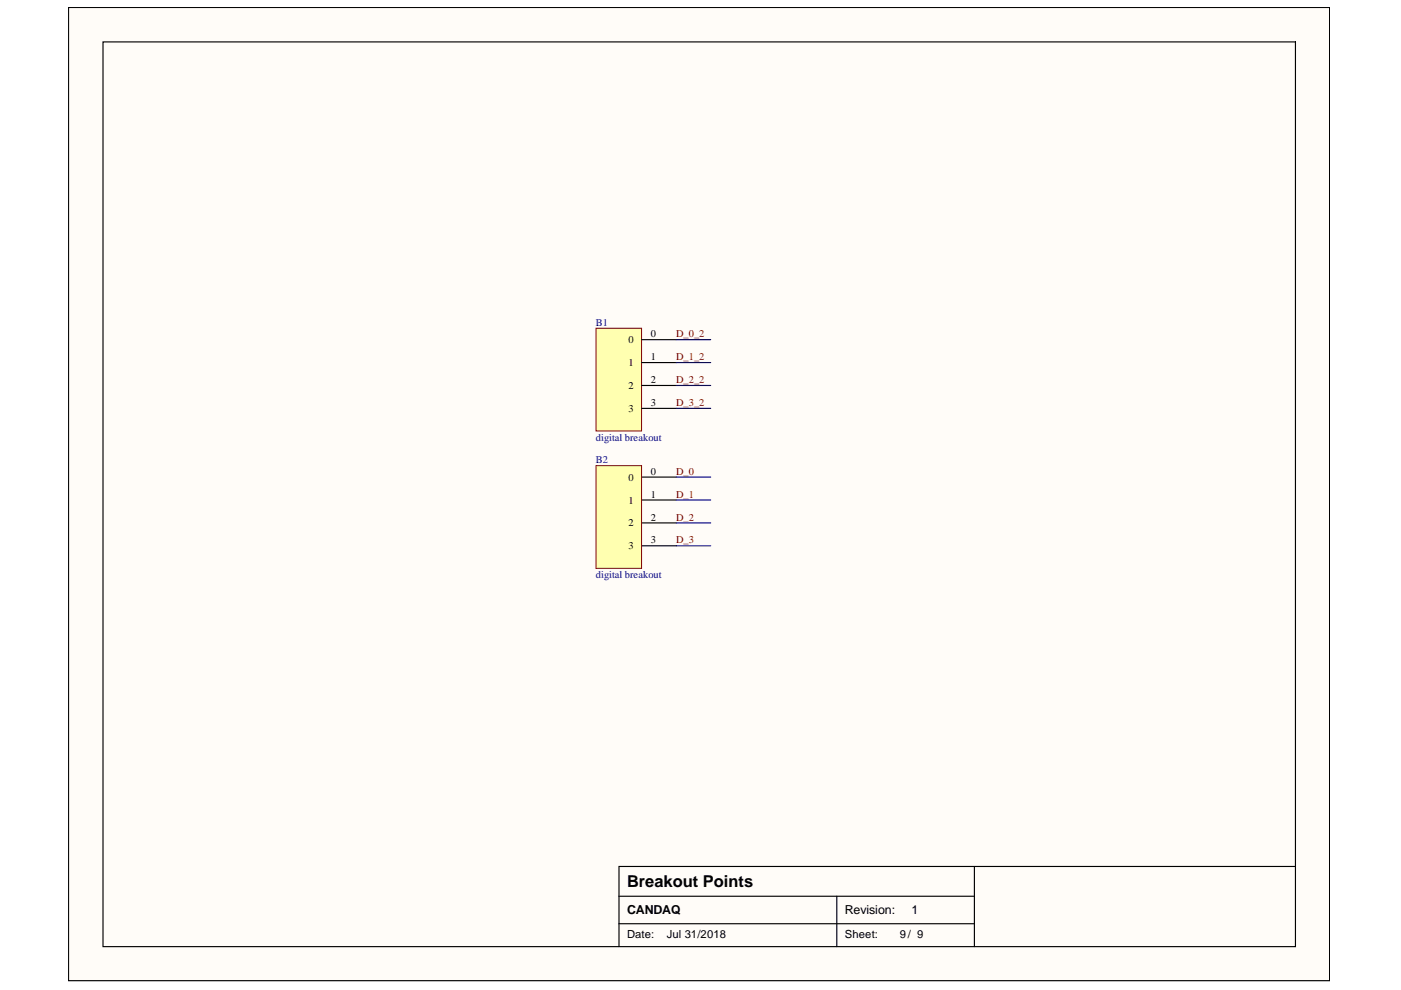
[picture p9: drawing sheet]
<svg xmlns="http://www.w3.org/2000/svg" width="297mm" height="210mm" viewBox="0 0 297 210" stroke-linecap="round" stroke-linejoin="round" font-family="sans-serif">
<defs><g id="words">
<text font-size="3.5" x="132.9" y="188.1">Breakout Points</text>
<g font-size="2.6">
<text x="132.9" y="193.9">CANDAQ</text>
<text x="179.1" y="193.9">Revision:</text>
<text x="193.2" y="193.9">1</text>
</g>
<g font-size="2.4">
<text x="132.9" y="199">Date:</text>
<text x="141.4" y="199">Jul 31/2018</text>
<text x="179.1" y="199">Sheet:</text>
<text x="190.8" y="199">9/ 9</text>
</g>
<g font-size="2.2" fill="#000080">
<text x="126.3" y="69.1">B1</text>
<text x="126.3" y="93.4">digital breakout</text>
<text x="126.3" y="98.2">B2</text>
<text x="126.3" y="122.5">digital breakout</text>
</g>
<g font-size="2.2">
<text x="138" y="71.5">0</text>
<text x="133.3" y="72.7">0</text>
<text x="133.3" y="77.6">1</text>
<text x="138" y="76.4">1</text>
<text x="133.3" y="82.4">2</text>
<text x="138" y="81.3">2</text>
<text x="133.3" y="87.3">3</text>
<text x="138" y="86.1">3</text>
<text x="133.3" y="101.9">0</text>
<text x="138" y="100.7">0</text>
<text x="133.3" y="106.8">1</text>
<text x="138" y="105.5">1</text>
<text x="133.3" y="111.6">2</text>
<text x="138" y="110.4">2</text>
<text x="133.3" y="116.5">3</text>
<text x="138" y="115.2">3</text>
</g>
<g font-size="2.2" fill="#800000">
<text x="143.3" y="71.5">D_0_2</text>
<text x="143.3" y="76.4">D_1_2</text>
<text x="143.3" y="81.3">D_2_2</text>
<text x="143.3" y="86.1">D_3_2</text>
<text x="143.3" y="100.7">D_0</text>
<text x="143.3" y="105.5">D_1</text>
<text x="143.3" y="110.4">D_2</text>
<text x="143.3" y="115.2">D_3</text>
</g>
</g></defs>
<path d="M14.5 1.6h267.4v206.3h-267.4z" fill="#fffcf8" stroke="#000" stroke-width=".21"/>
<path d="M21.8 8.9h252.9v191.8h-252.9zM131.2 190h75.4M131.2 195.9h75.4M177.4 190v10.7M206.6 183.7v17M274.7 183.7h-143.5v17" fill="none" stroke="#000" stroke-width=".24"/>
<path d="M126.4 69.6h9.6v21.8h-9.6z" fill="#ffffb0" stroke="#800000" stroke-width=".21"/>
<path d="M136.1 72h7.3M136.1 76.9h7.3M136.1 81.7h7.3M136.1 86.6h7.3" fill="none" stroke="#000" stroke-width=".24"/>
<path d="M126.4 98.7h9.6v21.8h-9.6z" fill="#ffffb0" stroke="#800000" stroke-width=".21"/>
<path d="M136.1 101.2h7.3M136.1 106h7.3M136.1 110.9h7.3M136.1 115.7h7.3" fill="none" stroke="#000" stroke-width=".24"/>
<path d="M143.4 72h7.3M143.4 76.9h7.3M143.4 81.7h7.3M143.4 86.6h7.3M143.4 101.2h7.3M143.4 106h7.3M143.4 110.9h7.3M143.4 115.7h7.3" fill="none" stroke="#000080" stroke-width=".24"/>
<use href="#words"/>
</svg>
